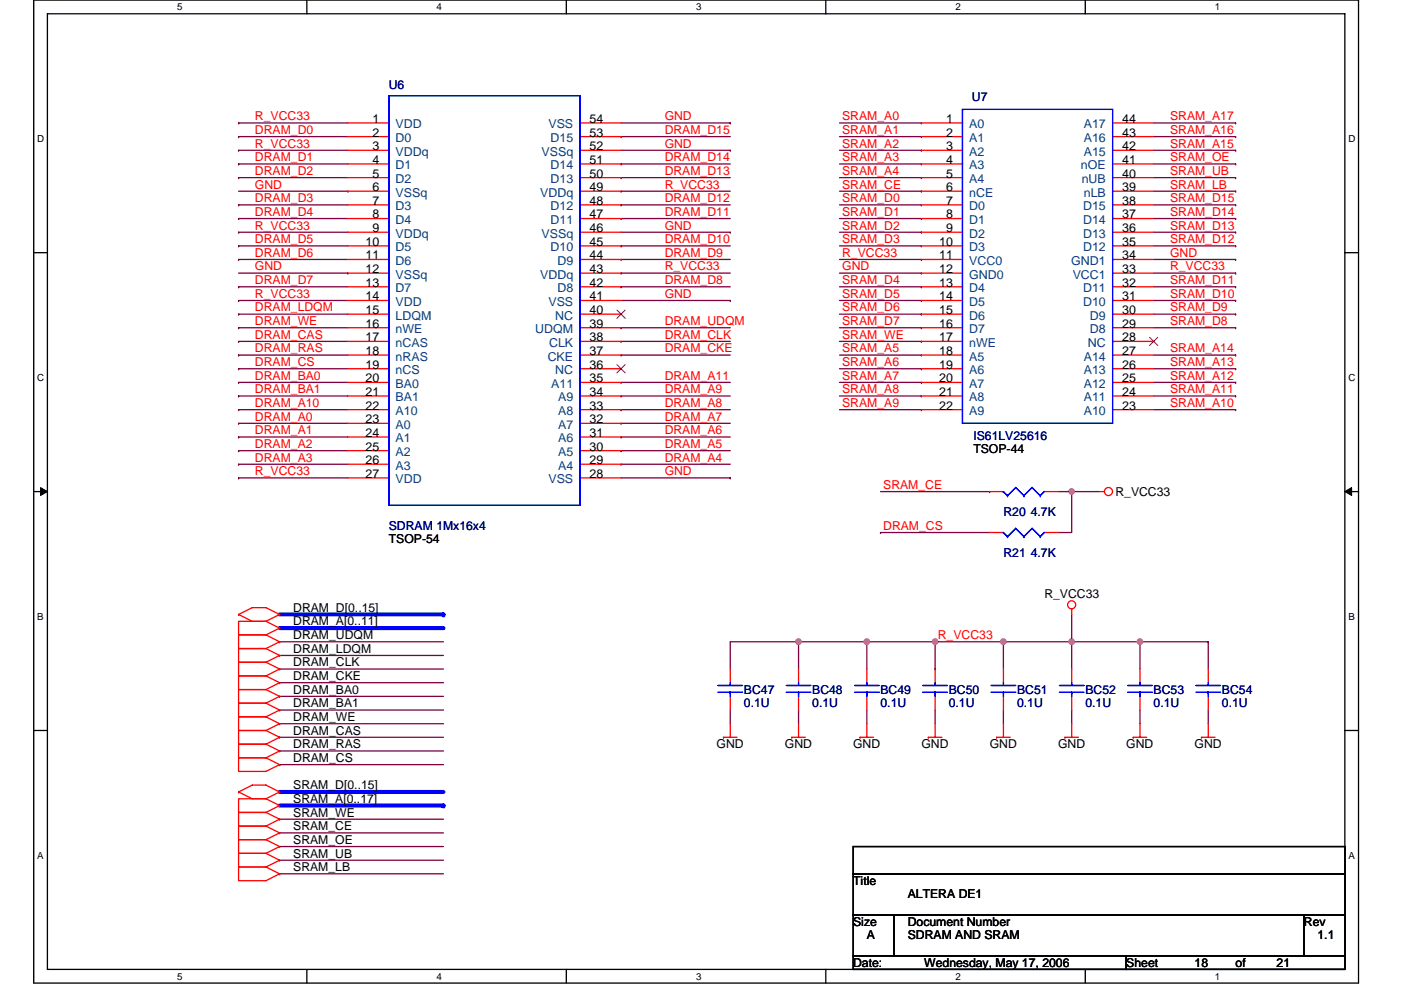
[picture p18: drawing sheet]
<svg xmlns="http://www.w3.org/2000/svg" width="297mm" height="210mm" viewBox="0 0 297 210" stroke-linecap="round" stroke-linejoin="round" font-family="sans-serif">
<defs><g id="words">
<g font-size="2.6" fill="#000080">
<text x="82.4" y="18.9">U6</text>
<text x="206.1" y="21.5">U7</text>
<text x="206.4" y="93.3">IS61LV25616</text>
<text x="82.4" y="112.4">SDRAM 1Mx16x4</text>
<text x="212.7" y="109.5">R20 4.7K</text>
<text x="212.7" y="118.2">R21 4.7K</text>
<text x="157.7" y="147.1">BC47</text>
<text x="172.2" y="147.1">BC48</text>
<text x="186.7" y="147.1">BC49</text>
<text x="201.2" y="147.1">BC50</text>
<text x="215.6" y="147.1">BC51</text>
<text x="230.1" y="147.1">BC52</text>
<text x="244.6" y="147.1">BC53</text>
<text x="259.1" y="147.1">BC54</text>
<text x="157.7" y="150">0.1U</text>
<text x="172.2" y="150">0.1U</text>
<text x="186.7" y="150">0.1U</text>
<text x="201.2" y="150">0.1U</text>
<text x="215.6" y="150">0.1U</text>
<text x="230.1" y="150">0.1U</text>
<text x="244.6" y="150">0.1U</text>
<text x="259.1" y="150">0.1U</text>
</g>
<g font-size="2.6" fill="#f00">
<text x="54.1" y="25.5">R_VCC33</text>
<text x="54.1" y="28.4">DRAM_D0</text>
<text x="140.9" y="28.4">DRAM_D15</text>
<text x="140.9" y="25.5">GND</text>
<text x="178.6" y="28.4">SRAM_A1</text>
<text x="178.6" y="25.5">SRAM_A0</text>
<text x="248.1" y="25.5">SRAM_A17</text>
<text x="248.1" y="28.4">SRAM_A16</text>
<text x="54.1" y="34.2">DRAM_D1</text>
<text x="54.1" y="31.3">R_VCC33</text>
<text x="140.9" y="34.2">DRAM_D14</text>
<text x="140.9" y="31.3">GND</text>
<text x="178.6" y="34.2">SRAM_A3</text>
<text x="178.6" y="31.3">SRAM_A2</text>
<text x="248.1" y="31.3">SRAM_A15</text>
<text x="248.1" y="34.2">SRAM_OE</text>
<text x="54.1" y="37.1">DRAM_D2</text>
<text x="54.1" y="40">GND</text>
<text x="140.9" y="37.1">DRAM_D13</text>
<text x="140.9" y="40">R_VCC33</text>
<text x="178.6" y="37.1">SRAM_A4</text>
<text x="178.6" y="40">SRAM_CE</text>
<text x="248.1" y="40">SRAM_LB</text>
<text x="248.1" y="37.1">SRAM_UB</text>
<text x="54.1" y="42.9">DRAM_D3</text>
<text x="54.1" y="45.8">DRAM_D4</text>
<text x="140.9" y="45.8">DRAM_D11</text>
<text x="140.9" y="42.9">DRAM_D12</text>
<text x="178.6" y="42.9">SRAM_D0</text>
<text x="178.6" y="45.8">SRAM_D1</text>
<text x="248.1" y="42.9">SRAM_D15</text>
<text x="248.1" y="45.8">SRAM_D14</text>
<text x="54.1" y="48.7">R_VCC33</text>
<text x="54.1" y="51.6">DRAM_D5</text>
<text x="140.9" y="51.6">DRAM_D10</text>
<text x="140.9" y="48.7">GND</text>
<text x="178.6" y="48.7">SRAM_D2</text>
<text x="178.6" y="51.6">SRAM_D3</text>
<text x="248.1" y="51.6">SRAM_D12</text>
<text x="248.1" y="48.7">SRAM_D13</text>
<text x="54.1" y="54.5">DRAM_D6</text>
<text x="54.1" y="57.4">GND</text>
<text x="140.9" y="57.4">R_VCC33</text>
<text x="140.9" y="54.5">DRAM_D9</text>
<text x="178.6" y="54.5">R_VCC33</text>
<text x="178.6" y="57.4">GND</text>
<text x="248.1" y="54.5">GND</text>
<text x="248.1" y="57.4">R_VCC33</text>
<text x="54.1" y="63.2">R_VCC33</text>
<text x="54.1" y="60.3">DRAM_D7</text>
<text x="140.9" y="60.3">DRAM_D8</text>
<text x="140.9" y="63.2">GND</text>
<text x="178.6" y="60.3">SRAM_D4</text>
<text x="178.6" y="63.2">SRAM_D5</text>
<text x="248.1" y="60.3">SRAM_D11</text>
<text x="248.1" y="63.2">SRAM_D10</text>
<text x="54.1" y="66.1">DRAM_LDQM</text>
<text x="54.1" y="68.9">DRAM_WE</text>
<text x="54.1" y="71.8">DRAM_CAS</text>
<text x="140.9" y="71.8">DRAM_CLK</text>
<text x="140.9" y="68.9">DRAM_UDQM</text>
<text x="178.6" y="68.9">SRAM_D7</text>
<text x="178.6" y="71.8">SRAM_WE</text>
<text x="178.6" y="66.1">SRAM_D6</text>
<text x="248.1" y="66.1">SRAM_D9</text>
<text x="248.1" y="68.9">SRAM_D8</text>
<text x="54.1" y="74.7">DRAM_RAS</text>
<text x="54.1" y="77.6">DRAM_CS</text>
<text x="140.9" y="74.7">DRAM_CKE</text>
<text x="178.6" y="74.7">SRAM_A5</text>
<text x="178.6" y="77.6">SRAM_A6</text>
<text x="248.1" y="74.7">SRAM_A14</text>
<text x="248.1" y="77.6">SRAM_A13</text>
<text x="54.1" y="83.4">DRAM_BA1</text>
<text x="54.1" y="80.5">DRAM_BA0</text>
<text x="140.9" y="80.5">DRAM_A11</text>
<text x="140.9" y="83.4">DRAM_A9</text>
<text x="178.6" y="80.5">SRAM_A7</text>
<text x="178.6" y="83.4">SRAM_A8</text>
<text x="248.1" y="80.5">SRAM_A12</text>
<text x="248.1" y="83.4">SRAM_A11</text>
<text x="54.1" y="89.2">DRAM_A0</text>
<text x="54.1" y="86.3">DRAM_A10</text>
<text x="140.9" y="89.2">DRAM_A7</text>
<text x="140.9" y="86.3">DRAM_A8</text>
<text x="178.6" y="86.3">SRAM_A9</text>
<text x="248.1" y="86.3">SRAM_A10</text>
<text x="54.1" y="95">DRAM_A2</text>
<text x="54.1" y="92.1">DRAM_A1</text>
<text x="140.9" y="95">DRAM_A5</text>
<text x="140.9" y="92.1">DRAM_A6</text>
<text x="54.1" y="100.8">R_VCC33</text>
<text x="54.1" y="97.9">DRAM_A3</text>
<text x="140.9" y="97.9">DRAM_A4</text>
<text x="140.9" y="100.8">GND</text>
<text x="187.3" y="103.7">SRAM_CE</text>
<text x="187.3" y="112.4">DRAM_CS</text>
<text x="198.8" y="135.6">R_VCC33</text>
</g>
<g font-size="2.6">
<text x="78.9" y="29">2</text>
<text x="78.9" y="26.1">1</text>
<text x="125" y="29">53</text>
<text x="125" y="26.1">54</text>
<text x="200.6" y="26.1">1</text>
<text x="200.6" y="29">2</text>
<text x="237.9" y="29">43</text>
<text x="237.9" y="26.1">44</text>
<text x="78.9" y="34.8">4</text>
<text x="78.9" y="31.9">3</text>
<text x="125" y="34.8">51</text>
<text x="125" y="31.9">52</text>
<text x="200.6" y="31.9">3</text>
<text x="200.6" y="34.8">4</text>
<text x="237.9" y="31.9">42</text>
<text x="237.9" y="34.8">41</text>
<text x="78.9" y="37.7">5</text>
<text x="78.9" y="40.5">6</text>
<text x="125" y="37.7">50</text>
<text x="125" y="40.5">49</text>
<text x="200.6" y="37.7">5</text>
<text x="200.6" y="40.5">6</text>
<text x="237.9" y="40.5">39</text>
<text x="237.9" y="37.7">40</text>
<text x="78.9" y="43.4">7</text>
<text x="78.9" y="46.3">8</text>
<text x="125" y="46.3">47</text>
<text x="125" y="43.4">48</text>
<text x="200.6" y="43.4">7</text>
<text x="200.6" y="46.3">8</text>
<text x="237.9" y="46.3">37</text>
<text x="237.9" y="43.4">38</text>
<text x="77.5" y="52.1">10</text>
<text x="78.9" y="49.2">9</text>
<text x="125" y="52.1">45</text>
<text x="125" y="49.2">46</text>
<text x="199.1" y="52.1">10</text>
<text x="200.6" y="49.2">9</text>
<text x="237.9" y="52.1">35</text>
<text x="237.9" y="49.2">36</text>
<text x="77.5" y="55">11</text>
<text x="77.5" y="57.9">12</text>
<text x="125" y="57.9">43</text>
<text x="125" y="55">44</text>
<text x="199.1" y="55">11</text>
<text x="199.1" y="57.9">12</text>
<text x="237.9" y="55">34</text>
<text x="237.9" y="57.9">33</text>
<text x="77.5" y="60.8">13</text>
<text x="77.5" y="63.7">14</text>
<text x="125" y="60.8">42</text>
<text x="125" y="63.7">41</text>
<text x="199.1" y="60.8">13</text>
<text x="199.1" y="63.7">14</text>
<text x="237.9" y="63.7">31</text>
<text x="237.9" y="60.8">32</text>
<text x="77.5" y="66.6">15</text>
<text x="77.5" y="69.5">16</text>
<text x="125" y="69.5">39</text>
<text x="125" y="66.6">40</text>
<text x="199.1" y="66.6">15</text>
<text x="199.1" y="69.5">16</text>
<text x="237.9" y="69.5">29</text>
<text x="237.9" y="66.6">30</text>
<text x="77.5" y="72.4">17</text>
<text x="77.5" y="75.3">18</text>
<text x="125" y="75.3">37</text>
<text x="125" y="72.4">38</text>
<text x="199.1" y="72.4">17</text>
<text x="199.1" y="75.3">18</text>
<text x="237.9" y="75.3">27</text>
<text x="237.9" y="72.4">28</text>
<text x="77.5" y="78.2">19</text>
<text x="77.5" y="81.1">20</text>
<text x="77.5" y="84">21</text>
<text x="125" y="81.1">35</text>
<text x="125" y="78.2">36</text>
<text x="125" y="84">34</text>
<text x="199.1" y="84">21</text>
<text x="199.1" y="81.1">20</text>
<text x="199.1" y="78.2">19</text>
<text x="237.9" y="84">24</text>
<text x="237.9" y="81.1">25</text>
<text x="237.9" y="78.2">26</text>
<text x="77.5" y="89.8">23</text>
<text x="77.5" y="86.9">22</text>
<text x="125" y="89.8">32</text>
<text x="125" y="86.9">33</text>
<text x="199.1" y="86.9">22</text>
<text x="237.9" y="86.9">23</text>
<text x="77.5" y="92.7">24</text>
<text x="77.5" y="95.6">25</text>
<text x="125" y="95.6">30</text>
<text x="125" y="92.7">31</text>
<text x="77.5" y="98.4">26</text>
<text x="77.5" y="101.3">27</text>
<text x="125" y="98.4">29</text>
<text x="125" y="101.3">28</text>
<text x="206.4" y="96.2">TSOP-44</text>
<text x="236.5" y="105.2">R_VCC33</text>
<text x="82.4" y="115.3">TSOP-54</text>
<text x="62.2" y="129.8">DRAM_D[0..15]</text>
<text x="221.4" y="126.9">R_VCC33</text>
<text x="62.2" y="132.7">DRAM_A[0..11]</text>
<text x="62.2" y="135.6">DRAM_UDQM</text>
<text x="62.2" y="138.5">DRAM_LDQM</text>
<text x="62.2" y="141.4">DRAM_CLK</text>
<text x="62.2" y="144.2">DRAM_CKE</text>
<text x="62.2" y="147.1">DRAM_BA0</text>
<text x="62.2" y="150">DRAM_BA1</text>
<text x="62.2" y="152.9">DRAM_WE</text>
<text x="62.2" y="155.8">DRAM_CAS</text>
<text x="62.2" y="158.7">DRAM_RAS</text>
<text x="62.2" y="161.6">DRAM_CS</text>
<text x="151.9" y="158.7">GND</text>
<text x="166.4" y="158.7">GND</text>
<text x="180.9" y="158.7">GND</text>
<text x="195.4" y="158.7">GND</text>
<text x="209.8" y="158.7">GND</text>
<text x="224.3" y="158.7">GND</text>
<text x="238.8" y="158.7">GND</text>
<text x="253.3" y="158.7">GND</text>
<text x="62.2" y="167.4">SRAM_D[0..15]</text>
<text x="62.2" y="170.3">SRAM_A[0..17]</text>
<text x="62.2" y="173.2">SRAM_WE</text>
<text x="62.2" y="176.1">SRAM_CE</text>
<text x="62.2" y="179">SRAM_OE</text>
<text x="62.2" y="181.9">SRAM_UB</text>
<text x="62.2" y="184.8">SRAM_LB</text>
<text x="180.9" y="187.7">Title</text>
<text x="192.5" y="190.6">ALTERA DE1</text>
<text x="180.9" y="196.4">Size</text>
<text x="192.5" y="196.4">Document Number</text>
<text x="276.5" y="196.4">Rev</text>
<text x="183.8" y="199.3">A</text>
<text x="192.5" y="199.3">SDRAM AND SRAM</text>
<text x="279.3" y="199.3">1.1</text>
<text x="180.9" y="205">Date:</text>
<text x="196" y="205">Wednesday, May 17, 2006</text>
<text x="238.8" y="205">Sheet</text>
<text x="253.3" y="205">18</text>
<text x="262" y="205">of</text>
<text x="270.7" y="205">21</text>
</g>
<g font-size="2.6" fill="#004080">
<text x="83.9" y="27.2">VDD</text>
<text x="116.3" y="27.2">VSS</text>
<text x="205.5" y="27.2">A0</text>
<text x="229.8" y="27.2">A17</text>
<text x="83.9" y="30.1">D0</text>
<text x="83.9" y="35.9">D1</text>
<text x="83.9" y="33">VDDq</text>
<text x="114.8" y="33">VSSq</text>
<text x="116.7" y="35.9">D14</text>
<text x="116.7" y="30.1">D15</text>
<text x="205.5" y="30.1">A1</text>
<text x="205.5" y="33">A2</text>
<text x="205.5" y="35.9">A3</text>
<text x="229.2" y="35.9">nOE</text>
<text x="229.8" y="33">A15</text>
<text x="229.8" y="30.1">A16</text>
<text x="83.9" y="38.8">D2</text>
<text x="83.9" y="41.7">VSSq</text>
<text x="114.5" y="41.7">VDDq</text>
<text x="116.7" y="38.8">D13</text>
<text x="205.5" y="38.8">A4</text>
<text x="205.5" y="41.7">nCE</text>
<text x="229.3" y="38.8">nUB</text>
<text x="229.8" y="41.7">nLB</text>
<text x="83.9" y="44.6">D3</text>
<text x="83.9" y="47.5">D4</text>
<text x="116.7" y="47.5">D11</text>
<text x="116.7" y="44.6">D12</text>
<text x="205.5" y="44.6">D0</text>
<text x="205.5" y="47.5">D1</text>
<text x="229.6" y="47.5">D14</text>
<text x="229.6" y="44.6">D15</text>
<text x="83.9" y="53.3">D5</text>
<text x="83.9" y="50.4">VDDq</text>
<text x="114.8" y="50.4">VSSq</text>
<text x="116.7" y="53.3">D10</text>
<text x="205.5" y="50.4">D2</text>
<text x="205.5" y="53.3">D3</text>
<text x="229.6" y="53.3">D12</text>
<text x="229.6" y="50.4">D13</text>
<text x="83.9" y="56.2">D6</text>
<text x="83.9" y="59.1">VSSq</text>
<text x="114.5" y="59.1">VDDq</text>
<text x="118.2" y="56.2">D9</text>
<text x="205.5" y="56.2">VCC0</text>
<text x="205.5" y="59.1">GND0</text>
<text x="227.1" y="56.2">GND1</text>
<text x="227.4" y="59.1">VCC1</text>
<text x="83.9" y="62">D7</text>
<text x="83.9" y="64.9">VDD</text>
<text x="116.3" y="64.9">VSS</text>
<text x="118.2" y="62">D8</text>
<text x="205.5" y="62">D4</text>
<text x="205.5" y="64.9">D5</text>
<text x="229.6" y="64.9">D10</text>
<text x="229.6" y="62">D11</text>
<text x="83.9" y="67.8">LDQM</text>
<text x="83.9" y="70.7">nWE</text>
<text x="113.5" y="70.7">UDQM</text>
<text x="117.7" y="67.8">NC</text>
<text x="205.5" y="67.8">D6</text>
<text x="205.5" y="70.7">D7</text>
<text x="231.1" y="70.7">D8</text>
<text x="231.1" y="67.8">D9</text>
<text x="83.9" y="73.6">nCAS</text>
<text x="83.9" y="76.5">nRAS</text>
<text x="116.1" y="76.5">CKE</text>
<text x="116.4" y="73.6">CLK</text>
<text x="205.5" y="73.6">nWE</text>
<text x="205.5" y="76.5">A5</text>
<text x="229.8" y="76.5">A14</text>
<text x="230.6" y="73.6">NC</text>
<text x="83.9" y="79.4">nCS</text>
<text x="83.9" y="82.3">BA0</text>
<text x="116.9" y="82.3">A11</text>
<text x="117.7" y="79.4">NC</text>
<text x="205.5" y="82.3">A7</text>
<text x="205.5" y="79.4">A6</text>
<text x="229.8" y="82.3">A12</text>
<text x="229.8" y="79.4">A13</text>
<text x="83.9" y="88.1">A10</text>
<text x="83.9" y="85.2">BA1</text>
<text x="118.3" y="88.1">A8</text>
<text x="118.3" y="85.2">A9</text>
<text x="205.5" y="88.1">A9</text>
<text x="205.5" y="85.2">A8</text>
<text x="229.8" y="88.1">A10</text>
<text x="229.8" y="85.2">A11</text>
<text x="83.9" y="91">A0</text>
<text x="83.9" y="93.9">A1</text>
<text x="118.3" y="93.9">A6</text>
<text x="118.3" y="91">A7</text>
<text x="83.9" y="96.8">A2</text>
<text x="83.9" y="99.6">A3</text>
<text x="118.3" y="99.6">A4</text>
<text x="118.3" y="96.8">A5</text>
<text x="83.9" y="102.5">VDD</text>
<text x="116.3" y="102.5">VSS</text>
</g>
<g font-size="2.1">
<text x="37.5" y="2.2">5</text>
<text x="92.6" y="2.2">4</text>
<text x="147.6" y="2.2">3</text>
<text x="202.6" y="2.2">2</text>
<text x="257.6" y="2.2">1</text>
<text x="7.9" y="30.1">D</text>
<text x="285.9" y="30.1">D</text>
<text x="7.9" y="80.8">C</text>
<text x="285.9" y="80.8">C</text>
<text x="7.9" y="131.4">B</text>
<text x="285.9" y="131.4">B</text>
<text x="7.9" y="182.1">A</text>
<text x="285.9" y="182.1">A</text>
<text x="37.5" y="207.8">5</text>
<text x="92.6" y="207.8">4</text>
<text x="147.6" y="207.8">3</text>
<text x="202.6" y="207.8">2</text>
<text x="257.6" y="207.8">1</text>
</g>
</g></defs>
<path d="M7.2 0h280.8v208.5h-280.8zM10.1 2.9h275v202.7h-275z" fill="none" stroke="#000" stroke-width=".28"/>
<g fill="#fff">
<path d="M37.5 .3h1.2v2.3h-1.2z"/>
<path d="M37.5 205.9h1.2v2.3h-1.2z"/>
</g>
<path d="M65.1 0v2.9M65.1 205.6v2.9" fill="none" stroke="#000" stroke-width=".28"/>
<g fill="#fff">
<path d="M92.6 .3h1.1v2.3h-1.1z"/>
<path d="M92.6 205.9h1.1v2.3h-1.1z"/>
</g>
<path d="M120.1 0v2.9M120.1 205.6v2.9" fill="none" stroke="#000" stroke-width=".28"/>
<g fill="#fff">
<path d="M147.6 .3h1.1v2.3h-1.1z"/>
<path d="M147.6 205.9h1.1v2.3h-1.1z"/>
</g>
<path d="M175.1 0v2.9M175.1 205.6v2.9" fill="none" stroke="#000" stroke-width=".28"/>
<g fill="#fff">
<path d="M202.6 .3h1.1v2.3h-1.1z"/>
<path d="M202.6 205.9h1.1v2.3h-1.1z"/>
</g>
<path d="M230.1 0v2.9M230.1 205.6v2.9" fill="none" stroke="#000" stroke-width=".28"/>
<g fill="#fff">
<path d="M257.6 .3h1.2v2.3h-1.2z"/>
<path d="M257.6 205.9h1.2v2.3h-1.2z"/>
<path d="M7.9 28.3h1.5v2.3h-1.5z"/>
<path d="M285.9 28.3h1.5v2.3h-1.5z"/>
<path d="M7.9 78.9h1.5v2.3h-1.5z"/>
<path d="M285.9 78.9h1.5v2.3h-1.5z"/>
</g>
<path d="M7.2 53.6h2.9M285.1 53.6h2.9" fill="none" stroke="#000" stroke-width=".28"/>
<g fill="#fff">
<path d="M7.9 129.6h1.4v2.3h-1.4z"/>
<path d="M285.9 129.6h1.3v2.3h-1.3z"/>
</g>
<path d="M7.2 104.3h2.9M285.1 104.3h2.9" fill="none" stroke="#000" stroke-width=".28"/>
<path d="M8.6 103.4l1.5 .9-1.5 .8zM285.1 104.3l1.5-.9v1.7z" fill="#000" stroke="#000" stroke-width=".21"/>
<g fill="#fff">
<path d="M7.9 180.3h1.4v2.3h-1.4z"/>
<path d="M285.9 180.3h1.4v2.3h-1.4z"/>
</g>
<path d="M7.2 154.9h2.9M285.1 154.9h2.9M180.9 179.6h104.2v5.7h-104.2zM180.9 185.3h104.2v8.7h-104.2zM180.9 194h8.7v8.7h-8.7zM189.6 194h86.9v8.7h-86.9zM276.5 194h8.6v8.7h-8.6zM180.9 202.7h57.9v2.9h-57.9zM238.8 202.7h46.3v2.9h-46.3z" fill="none" stroke="#000" stroke-width=".28"/>
<g fill="none" stroke="#800040" stroke-width=".28">
<path d="M50.6 26.1h.1M50.6 34.8h.1M50.6 31.9h.1M50.6 29h.1M50.6 37.7h.1M50.6 37.7h23.2M50.6 34.8h23.2M50.6 26.1h23.2M50.6 31.9h23.2M50.6 29h23.2M131.7 37.7h.1M131.7 34.8h.1"/>
<path d="M131.7 29h.1M131.7 37.7h23.1M131.7 34.8h23.1M131.7 26.1h23.1M131.7 31.9h23.1M131.7 29h23.1M154.8 26.1h.1M154.8 31.9h.1M178 37.7h17.4M178 34.8h17.4M178 26.1h17.4M178 31.9h17.4"/>
<path d="M178 29h17.4M195.4 34.8h.1M195.4 37.7h.1M195.4 29h.1M195.4 26.1h.1M195.4 31.9h.1M244.6 37.7h17.4M244.6 34.8h17.4M244.6 26.1h17.4M244.6 31.9h17.4M244.6 29h17.4M262 31.9h.1"/>
<path d="M262 26.1h.1M262 29h.1M262 34.8h.1M262 37.7h.1M50.6 55h.1M50.6 49.3h.1M50.6 43.5h.1M50.6 52.2h.1M50.6 46.4h.1M50.6 55h23.2M50.6 46.4h23.2M50.6 57.9h23.2"/>
<path d="M50.6 40.6h23.2M50.6 49.3h23.2M50.6 43.5h23.2M50.6 52.2h23.2M73.8 40.6h.1M73.8 57.9h.1M131.7 46.4h.1M131.7 57.9h.1M131.7 40.6h.1M131.7 55h.1M131.7 43.5h.1M131.7 52.2h.1"/>
<path d="M131.7 55h23.1M131.7 46.4h23.1M131.7 57.9h23.1M131.7 40.6h23.1M131.7 49.3h23.1M131.7 43.5h23.1M131.7 52.2h23.1M154.8 49.3h.1M178 55h17.4M178 46.4h17.4M178 57.9h17.4M178 40.6h17.4"/>
<path d="M178 49.3h17.4M178 43.5h17.4M178 52.2h17.4M195.4 40.6h.1M195.4 43.5h.1M195.4 46.4h.1M195.4 55h.1M195.4 49.3h.1M195.4 52.2h.1M195.4 57.9h.1M244.6 55h17.4M244.6 46.4h17.4"/>
<path d="M244.6 57.9h17.4M244.6 40.6h17.4M244.6 49.3h17.4M244.6 43.5h17.4M244.6 52.2h17.4M262 52.2h.1M262 43.5h.1M262 55h.1M262 49.3h.1M262 40.6h.1M262 46.4h.1M262 57.9h.1"/>
<path d="M50.6 66.6h.1M50.6 69.5h.1M50.6 75.3h.1M50.6 78.2h.1M50.6 72.4h.1M50.6 63.7h.1M50.6 60.8h.1M50.6 72.4h23.2M50.6 66.6h23.2M50.6 69.5h23.2M50.6 75.3h23.2M50.6 60.8h23.2"/>
<path d="M50.6 78.2h23.2M50.6 63.7h23.2M131.7 72.4h.1M131.7 75.3h.1M131.7 60.8h.1M131.7 69.5h.1M131.7 72.4h23.1M131.7 69.5h23.1M131.7 75.3h23.1M131.7 60.8h23.1M131.7 63.7h23.1M154.8 63.7h.1"/>
<path d="M178 72.4h17.4M178 66.6h17.4M178 69.5h17.4M178 75.3h17.4M178 60.8h17.4M178 78.2h17.4M178 63.7h17.4M195.4 60.8h.1M195.4 75.3h.1M195.4 69.5h.1M195.4 78.2h.1M195.4 72.4h.1"/>
<path d="M195.4 63.7h.1M195.4 66.6h.1M244.6 66.6h17.4M244.6 69.5h17.4M244.6 75.3h17.4M244.6 60.8h17.4M244.6 78.2h17.4M244.6 63.7h17.4M262 75.3h.1M262 60.8h.1M262 78.2h.1M262 66.6h.1"/>
<path d="M262 69.5h.1M262 63.7h.1M50.6 84h.1M50.6 81.1h.1M50.6 98.5h.1M50.6 89.8h.1M50.6 95.6h.1M50.6 86.9h.1M50.6 92.7h.1M50.6 84h23.2M50.6 81.1h23.2M50.6 95.6h23.2"/>
<path d="M50.6 89.8h23.2M50.6 92.7h23.2M50.6 98.5h23.2M50.6 86.9h23.2M131.7 95.6h.1M131.7 89.8h.1M131.7 92.7h.1M131.7 98.5h.1M131.7 81.1h.1M131.7 84h.1M131.7 86.9h.1M131.7 84h23.1"/>
<path d="M131.7 81.1h23.1M131.7 95.6h23.1M131.7 89.8h23.1M131.7 92.7h23.1M131.7 98.5h23.1M131.7 86.9h23.1M178 84h17.4M178 81.1h17.4M178 86.9h17.4M195.4 81.1h.1M195.4 84h.1M195.4 86.9h.1"/>
<path d="M244.6 84h17.4M244.6 81.1h17.4M244.6 86.9h17.4M262 81.1h.1M262 86.9h.1M262 84h.1M50.6 101.4h.1M50.6 101.4h23.2M131.7 101.4h23.1M154.8 101.4h.1M186.7 112.9h.1M186.7 104.3h23.1"/>
<path d="M186.7 112.9h23.1M209.8 104.3h.1M224.3 104.3h2.9M227.2 104.3v8.6h-2.9M227.2 104.3h.1M227.2 104.3h5.8M59.3 139h34.7M59.3 136.1h34.7M169.3 136.1v5.8M169.3 136.1h-14.5v5.8M169.3 136.1h29M169.3 136.1h.1"/>
<path d="M183.8 136.1v5.8M198.3 136.1v5.8M198.3 136.1h28.9M212.7 136.1h.1M212.7 136.1v5.8M227.2 136.1v5.8M227.2 136.1h.1M227.2 130.3v5.8M227.2 136.1h29M241.7 136.1v5.8M256.2 136.1v5.8M256.2 136.1h.1"/>
<path d="M59.3 141.9h34.7M59.3 144.8h34.7M59.3 147.7h34.7M59.3 150.6h34.7M59.3 153.5h34.7M59.3 156.4h34.7M59.3 159.3h34.7M154.8 150.6v2.9M169.3 150.6v2.9M183.8 150.6v2.9M198.3 141.9h.1M198.3 150.6v2.9"/>
<path d="M212.7 150.6v2.9M227.2 150.6v2.9M241.7 150.6v2.9M256.2 150.6v2.9M59.3 162.2h.1M59.3 173.8h34.7M59.3 176.7h34.7M59.3 179.6h34.7M59.3 162.2h34.7M59.3 182.5h34.7M59.3 185.3h34.7"/>
</g>
<path d="M59.3 133.2h34.7M59.3 130.3h34.7M94 130.3h.1M59.3 168h34.7M59.3 170.9h34.7M94 170.9h.1" fill="none" stroke="#00f" stroke-width=".87"/>
<g fill="#f0f" stroke="#f0f" stroke-width=".28">
<circle cx="198.2" cy="136.1" r=".57"/>
<circle cx="212.7" cy="136.1" r=".57"/>
<circle cx="227.2" cy="136.1" r=".57"/>
<circle cx="183.8" cy="136.1" r=".57"/>
<circle cx="169.3" cy="136.1" r=".57"/>
<circle cx="241.7" cy="136.1" r=".57"/>
<circle cx="227.2" cy="104.3" r=".57"/>
</g>
<g fill="none" stroke="#f00" stroke-width=".28">
<path d="M73.8 29h8.6M73.8 34.8h8.6M73.8 37.7h8.6M73.8 26.1h8.6M73.8 31.9h8.6M123 29h8.7M123 34.8h8.7M123 37.7h8.7M123 26.1h8.7M123 31.9h8.7M195.4 29h8.7M195.4 34.8h8.7"/>
<path d="M195.4 37.7h8.7M195.4 26.1h8.7M195.4 31.9h8.7M235.9 29h8.7M235.9 34.8h8.7M235.9 37.7h8.7M235.9 26.1h8.7M235.9 31.9h8.7M73.8 43.5h8.6M73.8 46.4h8.6M73.8 52.2h8.6M73.8 55h8.6"/>
<path d="M73.8 49.3h8.6M73.8 57.9h8.6M73.8 40.6h8.6M123 43.5h8.7M123 46.4h8.7M123 52.2h8.7M123 55h8.7M123 49.3h8.7M123 57.9h8.7M123 40.6h8.7M195.4 43.5h8.7M195.4 46.4h8.7"/>
<path d="M195.4 52.2h8.7M195.4 55h8.7M195.4 49.3h8.7M195.4 57.9h8.7M195.4 40.6h8.7M235.9 43.5h8.7M235.9 46.4h8.7M235.9 52.2h8.7M235.9 55h8.7M235.9 49.3h8.7M235.9 57.9h8.7M235.9 40.6h8.7"/>
<path d="M73.8 72.4h8.6M73.8 75.3h8.6M73.8 66.6h8.6M73.8 69.5h8.6M73.8 78.2h8.6M73.8 60.8h8.6M73.8 63.7h8.6M123 72.4h8.7M123 75.3h8.7M123 66.6h8.7M123 69.5h8.7M123 78.2h8.7"/>
<path d="M123 60.8h8.7M123 63.7h8.7M195.4 72.4h8.7M195.4 75.3h8.7M195.4 66.6h8.7M195.4 69.5h8.7M195.4 78.2h8.7M195.4 60.8h8.7M195.4 63.7h8.7M235.9 72.4h8.7M235.9 75.3h8.7M235.9 66.6h8.7"/>
<path d="M235.9 69.5h8.7M235.9 78.2h8.7M235.9 60.8h8.7M235.9 63.7h8.7M73.8 89.8h8.6M73.8 92.7h8.6M73.8 95.6h8.6M73.8 98.5h8.6M73.8 86.9h8.6M73.8 84h8.6M73.8 81.1h8.6M123 89.8h8.7"/>
<path d="M123 92.7h8.7M123 95.6h8.7M123 98.5h8.7M123 86.9h8.7M123 84h8.7M123 81.1h8.7M195.4 86.9h8.7M195.4 84h8.7M195.4 81.1h8.7M235.9 86.9h8.7M235.9 84h8.7M235.9 81.1h8.7"/>
<path d="M73.8 101.4h8.6M123 101.4h8.7M209.8 104.3h2.9M209.8 112.9h2.9M221.4 104.3h2.9M221.4 112.9h2.9M233 104.3h1.2M50.6 130.3l2.9 1.5h2.9M50.6 130.3h.1M50.6 130.3l2.9-1.4h2.9l2.9 1.4M56.4 131.8h-5.8v2.9h5.8M56.4 137.6h-5.8v2.9h5.8"/>
<path d="M56.4 134.7h-5.8v2.9h5.8M56.4 131.8l2.9 1.4M56.4 137.6l2.9 1.4M56.4 134.7l2.9 1.4M59.3 133.2h.1M59.3 139h.1M59.3 136.1h.1M59.3 130.3h.1M59.3 133.2l-2.9 1.5M59.3 139l-2.9 1.5M59.3 136.1l-2.9 1.5M59.3 130.3l-2.9 1.5"/>
<path d="M227.2 129.2v1.1M56.4 140.5h-5.8v2.9h5.8M56.4 143.4h-5.8v2.9h5.8M56.4 146.3h-5.8v2.8h5.8M56.4 149.1h-5.8v2.9h5.8M56.4 152h-5.8v2.9h5.8M56.4 154.9h-5.8v2.9h5.8M56.4 157.8h-5.8v2.9h5.8M56.4 140.5l2.9 1.4M56.4 143.4l2.9 1.4M56.4 146.3l2.9 1.4M56.4 149.1l2.9 1.5"/>
<path d="M56.4 152l2.9 1.5M56.4 154.9l2.9 1.5M56.4 157.8l2.9 1.5M59.3 141.9h.1M59.3 144.8h.1M59.3 147.7h.1M59.3 150.6h.1M59.3 153.5h.1M59.3 156.4h.1M59.3 159.3h.1M59.3 141.9l-2.9 1.5M59.3 144.8l-2.9 1.5"/>
<path d="M59.3 147.7l-2.9 1.4M59.3 150.6l-2.9 1.4M59.3 153.5l-2.9 1.4M59.3 156.4l-2.9 1.4M59.3 159.3l-2.9 1.4M153.4 156.4h.1M153.4 156.4h2.9M154.8 153.5v2.9M154.8 141.9v2.9M154.8 147.7v2.9M167.9 156.4h.1M167.9 156.4h2.8"/>
<path d="M169.3 153.5v2.9M169.3 141.9v2.9M169.3 147.7v2.9M182.3 156.4h.1M182.3 156.4h2.9M183.8 153.5v2.9M183.8 141.9v2.9M183.8 147.7v2.9M196.8 156.4h.1M196.8 156.4h2.9M198.3 153.5v2.9M198.3 141.9v2.9"/>
<path d="M198.3 147.7v2.9M211.3 156.4h.1M211.3 156.4h2.9M212.7 153.5v2.9M212.7 141.9v2.9M212.7 147.7v2.9M225.8 156.4h.1M225.8 156.4h2.9M227.2 153.5v2.9M227.2 141.9v2.9M227.2 147.7v2.9M240.3 156.4h.1"/>
<path d="M240.3 156.4h2.8M241.7 153.5v2.9M241.7 141.9v2.9M241.7 147.7v2.9M254.7 156.4h.1M254.7 156.4h2.9M256.2 153.5v2.9M256.2 141.9v2.9M256.2 147.7v2.9M50.6 168l2.9 1.4h2.9M50.6 168h.1M50.6 168l2.9-1.5h2.9l2.9 1.5"/>
<path d="M56.4 160.7h-5.8v2.9h5.8l2.9-1.4M56.4 169.4h-5.8v2.9h5.8M56.4 172.3h-5.8v2.9h5.8M56.4 175.2h-5.8v2.9h5.8M56.4 178.1h-5.8v2.9h5.8M56.4 160.7l2.9 1.5M56.4 169.4l2.9 1.5M56.4 172.3l2.9 1.5M56.4 175.2l2.9 1.5M56.4 178.1l2.9 1.5M59.3 162.2h.1M59.3 170.9h.1"/>
<path d="M59.3 168h.1M59.3 173.8h.1M59.3 176.7h.1M59.3 179.6h.1M59.3 170.9l-2.9 1.4M59.3 168l-2.9 1.4M59.3 173.8l-2.9 1.4M59.3 176.7l-2.9 1.4M59.3 179.6l-2.9 1.4M56.4 181h-5.8v2.9h5.8M56.4 183.9h-5.8v2.9h5.8l2.9-1.5M56.4 181l2.9 1.5"/>
<path d="M56.4 183.9l2.9 1.4M59.3 182.5h.1M59.3 185.3h.1M59.3 182.5l-2.9 1.4"/>
<circle cx="235" cy="104.3" r=".86"/>
<circle cx="227.2" cy="128.3" r=".86"/>
</g>
<g fill="none" stroke="#00f" stroke-width=".28">
<path d="M82.4 20.3h40.6v86.9h-40.6zM204.1 23.2h31.8v66.6h-31.8zM212.7 104.3h.1M212.7 112.9h.1M212.7 104.3l.9 .8M212.7 112.9l.9 .9M213.6 105.1h.1M213.6 113.8h.1M215.3 103.4h.1M215.3 112.1h.1M215.3 103.4l1.8 1.7M215.3 103.4l-1.7 1.7"/>
<path d="M215.3 112.1l1.8 1.7M215.3 112.1l-1.7 1.7M217.1 105.1h.1M217.1 113.8h.1M218.8 103.4h.1M218.8 112.1h.1M218.8 103.4l1.8 1.7M218.8 103.4l-1.7 1.7M218.8 112.1l1.8 1.7M218.8 112.1l-1.7 1.7M220.6 105.1h.1M220.6 113.8h.1"/>
<path d="M221.4 104.3l-.8 .8M221.4 112.9l-.8 .9M152.2 146.8h5.2M152.2 145.4h5.2M154.8 144.8v.6M154.8 146.8h.1M154.8 146.8v.9M166.7 146.8h5.2M166.7 145.4h5.2M169.3 144.8v.6M169.3 146.8h.1M169.3 146.8v.9"/>
<path d="M181.2 146.8h5.2M181.2 145.4h5.2M183.8 144.8v.6M183.8 146.8h.1M183.8 146.8v.9M195.7 146.8h5.2M195.7 145.4h5.2M198.3 144.8v.6M198.3 146.8h.1M198.3 146.8v.9M210.1 146.8h5.2M210.1 145.4h5.2"/>
<path d="M212.7 144.8v.6M212.7 146.8h.1M212.7 146.8v.9M224.6 146.8h5.2M224.6 145.4h5.2M227.2 144.8v.6M227.2 146.8h.1M227.2 146.8v.9M239.1 146.8h5.2M239.1 145.4h5.2M241.7 144.8v.6M241.7 146.8h.1"/>
<path d="M241.7 146.8v.9M253.6 146.8h5.2M253.6 145.4h5.2M256.2 144.8v.6M256.2 146.8h.1M256.2 146.8v.9"/>
</g>
<path d="M130.8 77.3l1.8 1.8M130.8 65.8l1.8 1.7M132.5 77.3l-1.7 1.8M132.5 65.8l-1.7 1.7M243.7 71.5l1.8 1.8M245.5 71.5l-1.8 1.8" fill="none" stroke="#804000" stroke-width=".21"/>
<use href="#words"/>
</svg>
